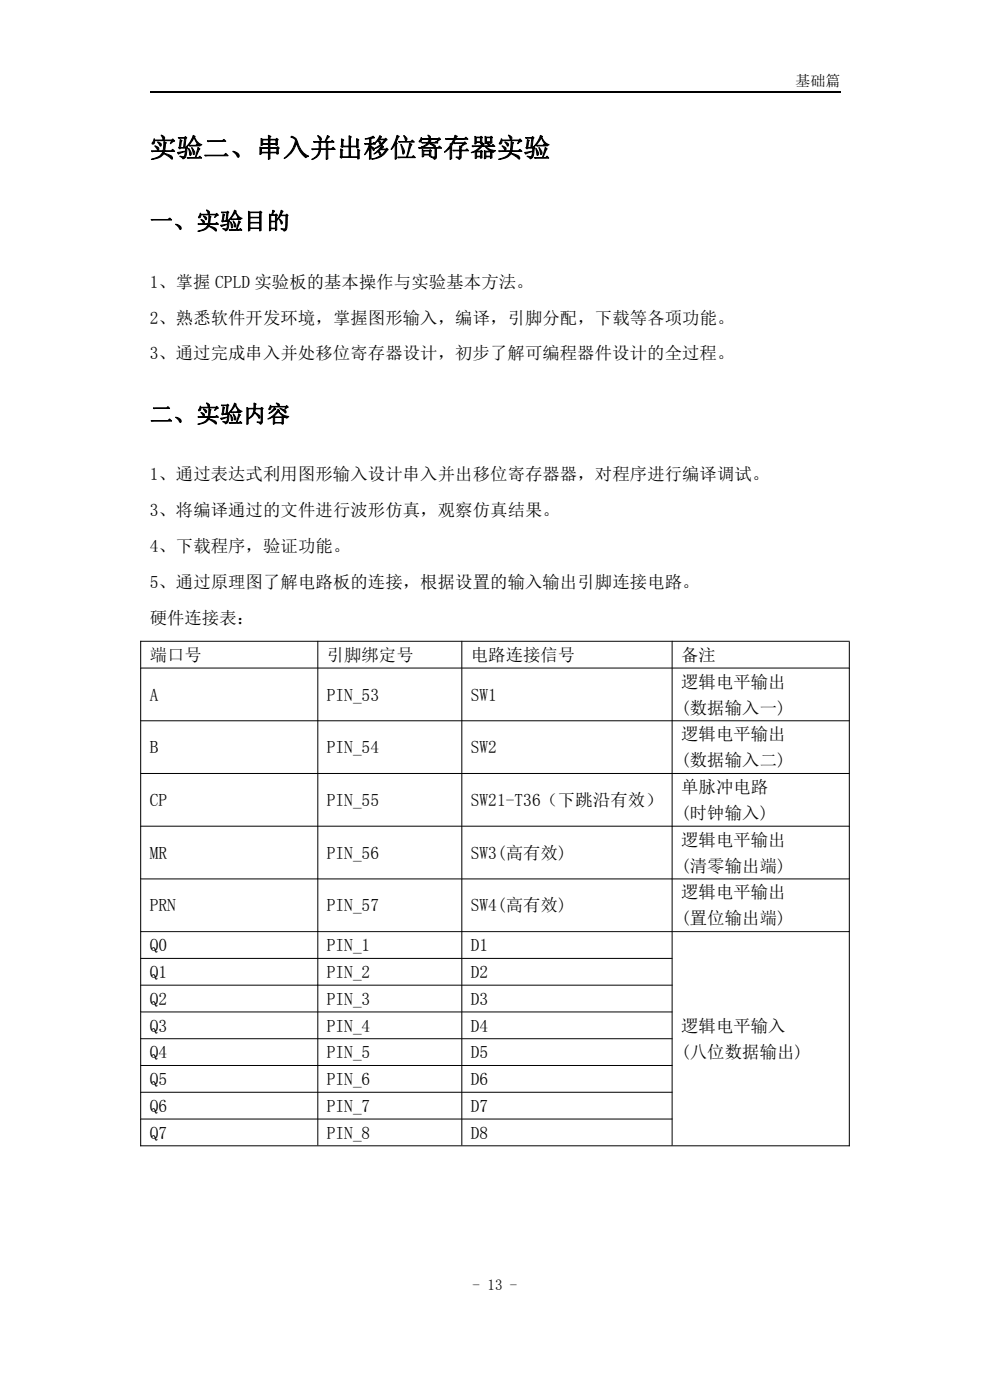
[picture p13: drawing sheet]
<svg xmlns="http://www.w3.org/2000/svg" width="210mm" height="297mm" viewBox="0 0 210 297" stroke-linecap="round" stroke-linejoin="round" font-family="sans-serif">
<defs><g id="words">
<text font-size="5.6" x="31.7" y="33.3">实验二、串入并出移位寄存器实验</text>
<g font-size="5">
<text x="31.7" y="48.6">一、实验目的</text>
<text x="31.7" y="89.6">二、实验内容</text>
</g>
<g font-size="3.7">
<text x="31.7" y="61">1、掌握 CPLD 实验板的基本操作与实验基本方法。</text>
<text x="31.7" y="68.6">2、熟悉软件开发环境，掌握图形输入，编译，引脚分配，下载等各项功能。</text>
<text x="31.7" y="76.3">3、通过完成串入并处移位寄存器设计，初步了解可编程器件设计的全过程。</text>
<text x="31.7" y="101.9">1、通过表达式利用图形输入设计串入并出移位寄存器器，对程序进行编译调试。</text>
<text x="31.7" y="109.5">3、将编译通过的文件进行波形仿真，观察仿真结果。</text>
<text x="31.7" y="117.2">4、下载程序，验证功能。</text>
<text x="31.7" y="124.8">5、通过原理图了解电路板的连接，根据设置的输入输出引脚连接电路。</text>
<text x="31.7" y="132.4">硬件连接表：</text>
<text x="31.7" y="140.2">端口号</text>
<text x="69.3" y="140.2">引脚绑定号</text>
<text x="99.9" y="140.2">电路连接信号</text>
<text x="144.5" y="140.2">备注</text>
<text x="31.7" y="148.6">A</text>
<text x="69.3" y="148.6">PIN_53</text>
<text x="99.9" y="148.6">SW1</text>
<text x="144.5" y="145.9">逻辑电平输出</text>
<text x="144.5" y="151.4">(数据输入一)</text>
<text x="31.7" y="159.8">B</text>
<text x="69.3" y="159.8">PIN_54</text>
<text x="99.9" y="159.8">SW2</text>
<text x="144.5" y="157.1">逻辑电平输出</text>
<text x="144.5" y="162.6">(数据输入二)</text>
<text x="31.7" y="171">CP</text>
<text x="69.3" y="171">PIN_55</text>
<text x="99.9" y="171">SW21-T36（下跳沿有效）</text>
<text x="144.5" y="168.3">单脉冲电路</text>
<text x="144.5" y="173.8">(时钟输入)</text>
<text x="144.5" y="179.4">逻辑电平输出</text>
<text x="31.7" y="182.2">MR</text>
<text x="69.3" y="182.2">PIN_56</text>
<text x="99.9" y="182.2">SW3(高有效)</text>
<text x="144.5" y="184.9">(清零输出端)</text>
<text x="144.5" y="190.6">逻辑电平输出</text>
<text x="31.7" y="193.4">PRN</text>
<text x="69.3" y="193.4">PIN_57</text>
<text x="99.9" y="193.4">SW4(高有效)</text>
<text x="144.5" y="196.1">(置位输出端)</text>
<text x="31.7" y="201.8">Q0</text>
<text x="69.3" y="201.8">PIN_1</text>
<text x="99.9" y="201.8">D1</text>
<text x="31.7" y="207.5">Q1</text>
<text x="69.3" y="207.5">PIN_2</text>
<text x="99.9" y="207.5">D2</text>
<text x="31.7" y="213.2">Q2</text>
<text x="69.3" y="213.2">PIN_3</text>
<text x="99.9" y="213.2">D3</text>
<text x="31.7" y="218.8">Q3</text>
<text x="69.3" y="218.8">PIN_4</text>
<text x="99.9" y="218.8">D4</text>
<text x="144.5" y="218.9">逻辑电平输入</text>
<text x="31.7" y="224.5">Q4</text>
<text x="69.3" y="224.5">PIN_5</text>
<text x="99.9" y="224.5">D5</text>
<text x="144.5" y="224.4">(八位数据输出)</text>
<text x="31.7" y="230.2">Q5</text>
<text x="69.3" y="230.2">PIN_6</text>
<text x="99.9" y="230.2">D6</text>
<text x="31.7" y="235.9">Q6</text>
<text x="69.3" y="235.9">PIN_7</text>
<text x="99.9" y="235.9">D7</text>
<text x="31.7" y="241.6">Q7</text>
<text x="69.3" y="241.6">PIN_8</text>
<text x="99.9" y="241.6">D8</text>
</g>
<g font-size="3.2">
<text x="168.7" y="18.2">基础篇</text>
<text x="100.2" y="273.7">- 13 -</text>
</g>
</g></defs>
<path d="M31.7 19.6h146.6" fill="none" stroke="#000" stroke-width=".25"/>
<g fill="#fff">
<path d="M31.7 270.5h146.6v4.8h-146.6z" fill-rule="evenodd"/>
<path d="M100.2 270.5h9.6v4.1h-9.6z" fill-rule="evenodd"/>
<path d="M31.7 25.8h146.6v15.5h-146.6z" fill-rule="evenodd"/>
<path d="M31.7 41.3h146.6v15.6h-146.6z" fill-rule="evenodd"/>
<path d="M31.7 81.9h146.6v16h-146.6z" fill-rule="evenodd"/>
</g>
<g fill="none" stroke="#000" stroke-width=".21">
<path d="M29.8 136h150.4M29.8 136v107.2M67.4 136v107M98 136v107M142.6 136v107M180.2 136.1v107.1M29.8 141.7h150.4M29.8 152.9h150.4M29.8 164.1h150.4M29.8 175.3h150.4M29.8 186.5h150.4M29.8 197.6h150.4"/>
<path d="M29.8 203.3h112.9M29.8 209h112.9M29.8 214.7h112.9M29.8 220.4h112.9M29.8 226h112.9M29.8 231.7h112.9M29.8 237.4h112.9M29.8 243.1h150.4"/>
</g>
<use href="#words"/>
</svg>
